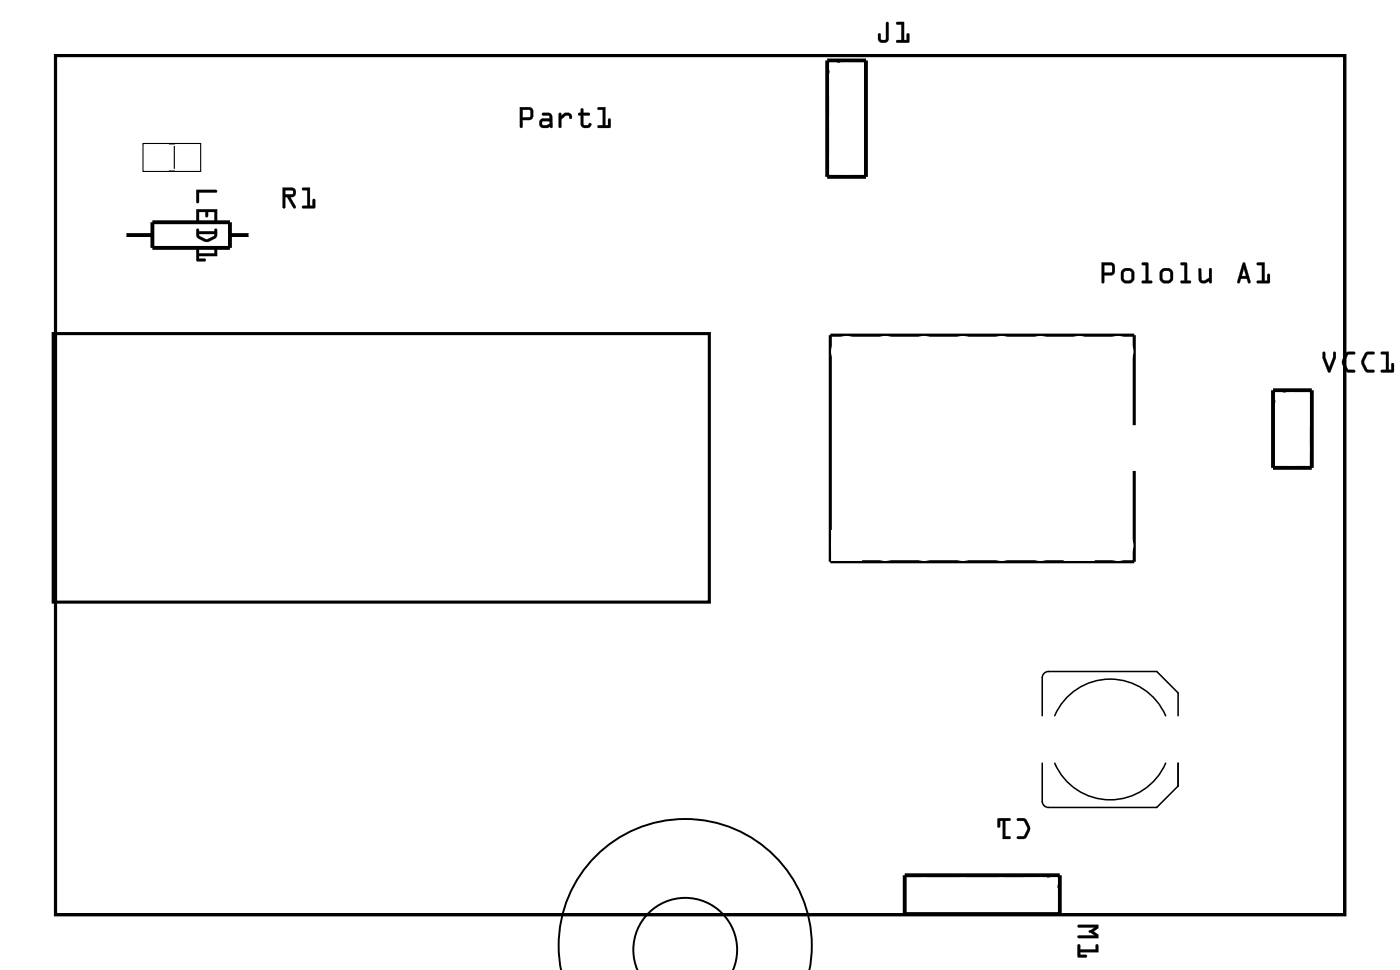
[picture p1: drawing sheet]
<svg xmlns="http://www.w3.org/2000/svg" width="92mm" height="63mm" viewBox="0 0 92 63" stroke-linecap="round" stroke-linejoin="round" font-family="sans-serif">
<path d="M3.6 3.6h84.5v56.3h-84.5zM3.5 21.8h43v17.6h-43zM74.3 27.8v-5.9h-19.9v14.9h19.9v-6" fill="none" stroke="#000" stroke-width=".2"/>
<g fill="#000">
<path d="M3.6 3.6h84.5v56.3h-84.5zM3.6 3.6v56.3h84.5v-56.3z"/>
<path d="M12.9 12.4h1.2l.1 .1-.1 .1h-1.1v.6v.1l-.1-.1zM12.9 13.7h1.3v.8h-.1l-.1-.6h-.4v.3h-.1v-.3h-.5v.6l-.1 .1zM12.9 15h.1v.1h1l.1-.1h.1v.5a.8 .8 0 0 1-1.2 .1l-.1-.1zM13 15.3l.1 .2 .4 .2 .5-.3v-.1zM12.9 16.3h.1v.3h1l.1-.3 .1-.1v.6h-1.2v.1h.4l.1 .2h-.6z"/>
<path d="M12.9 12.4h1.2a.1 .1 0 0 1 .1 .1 .1 .1 0 0 1-.1 .1h-1.1v.6a.1 .1 0 0 1-.1 .1 .1 .1 0 0 1 0-.1zM12.9 12.4v.8l.1 .1v-.1v-.6h1.1l.1-.1-.1-.1zM12.9 13.7h1.3v.8a.1 .1 0 0 1-.1 .1 .1 .1 0 0 1-.1-.1v-.6h-.4v.2a.1 .1 0 0 1-.1 .1 .1 .1 0 0 1-.1-.1l.1-.2h-.5v.6a.1 .1 0 0 1-.1 .1 .1 .1 0 0 1 0-.1zM12.9 13.7v.9l.1-.1v-.6h.5v.3h.1v-.3h.5v.6h.1v-.8zM12.9 15h.1v.1h1a.1 .1 0 0 1 .1-.1 .1 .1 0 0 1 .1 .1l-.1 .5-.6 .2-.6-.3zM12.9 15v.5l.5 .3h.3l.5-.3v-.5h-.1v.2h-1.1v-.2zM13 15.3l.1 .2 .4 .2 .5-.2v-.2zM13 15.3h1.1v.1l-.6 .3-.4-.2zM12.9 16.3h.1v.3h1v-.3a.1 .1 0 0 1 .1-.1 .1 .1 0 0 1 .1 .1v.5h-1.2v.1h.4a.1 .1 0 0 1 .1 .1 .1 .1 0 0 1-.1 .1h-.5zM12.9 16.3v.8h.6l-.1-.2h-.4v-.1h1.2v-.5h-.1v.3h-1.1v-.3z"/>
<path d="M18.5 12.3h.6a.32 .32 0 0 1 .3 .3 .32 .32 0 0 1-.4 .3l.4 .6a.1 .1 0 0 1-.1 .1 .1 .1 0 0 1-.1 0l-.4-.7h-.1v.7a.1 .1 0 0 1-.1 .1 .1 .1 0 0 1-.1-.1zM18.5 12.3l.1 1.3h.1v-.7h.1l.4 .7h.2l-.4-.7a.31 .31 0 0 0 .4-.2 .31 .31 0 0 0-.3-.4zM18.7 12.5v.2h.5l-.1-.2zM18.7 12.4l.5 .1v.2h-.5zM19.8 12.3h.5v1.2h.2v-.4a.1 .1 0 0 1 .1-.1 .1 .1 0 0 1 .1 .1l-.1 .5-.7 .1a.1 .1 0 0 1-.1-.1 .1 .1 0 0 1 .1-.1h.2v-1h-.3zM19.8 12.3v.1h.3v1.1h-.3v.1h.8v-.6l-.1 .1v.4h-.2v-1.2z"/>
<path d="M18.5 12.3h.6a.31 .31 0 0 1 .3 .3 .31 .31 0 0 1-.4 .3l.4 .7h-.2l-.4-.7h-.1v.7h-.1zM18.7 12.5v.2h.5v-.2zM19.8 12.3h.5v1.2h.2v-.4l.1-.1v.6h-.8v-.1h.3v-1h-.3z"/>
<path d="M34.1 7h.7l.1 .3v.5l-.7 .1v.4a.1 .1 0 0 1 0 .1 .1 .1 0 0 1-.1-.1zM34.1 7v1.3v.1l.1-.1v-.5h.6l.1-.5-.1-.3zM34.2 7.2v.5l.5-.1v-.4zM34.2 7.2h.5v.5h-.5zM35.5 7.4h.4l.2 .1 .1 .8a.09 .09 0 0 1-.1 .1 .09 .09 0 0 1-.1-.1l-.4 .1a.32 .32 0 0 1-.3-.3 .32 .32 0 0 1 .3-.4l.4 .1v-.2h-.4zM35.5 7.4l.1 .1 .4 .1v.2h-.4a.31 .31 0 0 0-.3 .3 .31 .31 0 0 0 .3 .3l.4-.1h.2v-.7l-.2-.2zM35.5 8l.1 .2h.2l.2-.1v-.2zM35.5 8l.5-.1v.2l-.2 .1h-.2zM36.6 7.4h.2v.2l.2-.2a.33 .33 0 0 1 .3 0 .33 .33 0 0 1 .2 .3 .14 .14 0 0 1-.2 .1 .14 .14 0 0 1-.1-.2h-.1l-.3 .2v.5a.1 .1 0 0 1-.1 .1 .1 .1 0 0 1-.1-.1zM36.6 7.4l.1 1 .1-.1v-.5l.3-.2h.1l.2 .2a.23 .23 0 0 0 0-.3 .23 .23 0 0 0-.2-.1h-.2l-.2 .2-.1-.2zM38.1 7.1h.1v.3h.4a.1 .1 0 0 1 .1 .1 .1 .1 0 0 1-.1 .1h-.4v.5l.3 .1 .1-.1h.1a.21 .21 0 0 1 0 .2 .21 .21 0 0 1-.2 .1h-.3l-.1-.2-.1-.6a.1 .1 0 0 1-.1-.1 .1 .1 0 0 1 .1-.1zM38.1 7.1v.3l-.2 .1 .2 .1v.5a.37 .37 0 0 0 .3 .3 .37 .37 0 0 0 .3-.2v-.1l-.2 .1h-.3v-.6l.4-.1v-.1h-.4v-.3zM39.2 7h.5v1.2h.1v-.4a.1 .1 0 0 1 .1-.1 .1 .1 0 0 1 .1 .1v.6h-.8a.1 .1 0 0 1-.1-.1 .1 .1 0 0 1 .1-.1h.3v-1h-.3zM39.2 7v.2h.3v1h-.3v.1l.8 .1v-.6h-.1l-.1 .4h-.1v-1.2z"/>
<path d="M34.1 7h.7l.1 .3v.5l-.7 .1v.4l-.1 .1v-.1zM34.2 7.2v.5h.5v-.5zM35.5 7.4h.5l.2 .2v.8l-.2-.1-.4 .1a.31 .31 0 0 1-.3-.3 .31 .31 0 0 1 .3-.3h.4v-.2h-.4zM35.5 8l.1 .2h.2l.2-.1v-.2zM36.6 7.4h.2v.2l.2-.2a.33 .33 0 0 1 .3 0 .33 .33 0 0 1 .2 .3 .12 .12 0 0 1-.2 0 .12 .12 0 0 1 0-.1h-.2l-.3 .2v.5l-.1 .1zM38.1 7.1h.1v.3h.4l.1 .1-.1 .1h-.4v.6h.3l.2-.1a.35 .35 0 0 1-.3 .3 .35 .35 0 0 1-.4-.3v-.5l-.1-.1 .1-.1zM39.2 7h.5v1.2h.1v-.4h.2v.6l-.9-.1 .1-.1h.3v-1h-.3z"/>
<path d="M58.1 1.5h.1v1a.37 .37 0 0 1-.3 .3 .37 .37 0 0 1-.4-.3v-.2a.1 .1 0 0 1 .1-.1 .1 .1 0 0 1 .1 .1v.3h.3zM58.1 1.5l-.1 1.1h-.3l-.1-.4h-.1v.3a.35 .35 0 0 0 .4 .3 .35 .35 0 0 0 .3-.3v-1zM58.7 1.5l.5-.1v1.2h.2v-.3a.1 .1 0 0 1 .1-.1 .1 .1 0 0 1 .1 .1v.5h-.8a.1 .1 0 0 1-.1-.1 .1 .1 0 0 1 .1-.1h.3v-1h-.3zM58.7 1.5l.1 .1h.3v1h-.3l-.1 .1 .8 .1v-.6h-.1v.4h-.2v-1.2z"/>
<path d="M58.1 1.5h.1v1a.36 .36 0 0 1-.3 .3 .36 .36 0 0 1-.4-.3v-.3h.1h.1v.4h.3zM58.7 1.5l.5-.1v1.2h.2v-.4h.1v.6l-.8-.1 .1-.1h.3v-1h-.3z"/>
<path d="M72.2 17.2h.7l.1 .2v.6h-.7l.1 .5a.1 .1 0 0 1-.1 .1 .1 .1 0 0 1-.1-.1zM72.2 17.2v1.3h.1v-.5l.7-.1v-.5l-.1-.2zM72.3 17.4v.5l.5-.1v-.4zM72.3 17.4h.5v.4l-.5 .1zM73.4 18a.51 .51 0 0 1 1 0 .51 .51 0 0 1-1 0zM73.4 18a.5 .5 0 0 0 1 0 .5 .5 0 0 0-1 0zM73.6 17.8l.1 .5 .1 .1 .3-.1v-.5l-.3-.1zM73.6 17.8l.4-.1 .1 .1v.4v.2h-.3l-.2-.1zM74.8 17.2h.4v1.2h.2a.1 .1 0 0 1 .1 .1 .1 .1 0 0 1-.1 .1h-.5a.1 .1 0 0 1-.1-.1 .1 .1 0 0 1 .1-.1h.2v-1h-.3zM74.8 17.2l.1 .1 .2 .1v1h-.2l-.1 .1h.6l.1-.1h-.3v-1.2zM75.9 18a.51 .51 0 0 1 1 0 .51 .51 0 0 1-1 0zM76 18a.49 .49 0 0 0 .9 0 .49 .49 0 0 0-.9 0zM76.2 17.8v.5l.1 .1 .3-.1v-.5l-.3-.1zM76.2 17.8l.3-.1 .2 .1v.4l-.1 .2h-.3l-.1-.1zM77.4 17.2h.4v1.2h.1a.1 .1 0 0 1 .1 .1 .1 .1 0 0 1-.1 .1h-.5a.1 .1 0 0 1-.1-.1 .1 .1 0 0 1 .1-.1h.2v-1h-.2zM77.4 17.2v.1l.2 .1v1h-.2v.1h.6v-.1h-.2v-1.2zM78.5 17.6h.2v.7l.1 .1 .4-.2v-.6a.1 .1 0 0 1 .1-.1 .1 .1 0 0 1 .1 .1v.9a.1 .1 0 0 1-.1 0 .1 .1 0 0 1-.1-.1 .39 .39 0 0 1-.7-.1zM78.6 17.6l-.1 .7a.32 .32 0 0 0 .5 .2l.2-.1 .1 .1h.1v-.9h-.2v.6l-.4 .2-.1-.1v-.7zM81.4 17.2h.2l.3 1.3h-.1l-.1-.3h-.4l-.1 .3h-.1zM81.4 17.2l-.3 1.3h.1l.1-.3h.4l.1 .3h.1l-.3-1.3zM81.5 17.6l-.1 .5h.2zM81.5 17.6l.1 .5h-.3zM82.3 17.2h.6v1.2h.1v-.4a.1 .1 0 0 1 .1-.1 .1 .1 0 0 1 .1 .1v.5l-.8 .1a.1 .1 0 0 1-.1-.1 .1 .1 0 0 1 .1-.1h.3v-1h-.3zM82.4 17.2v.1l.3 .1v1h-.3l-.1 .1h.8v-.6l-.1 .1v.4h-.2l.1-1.2z"/>
<path d="M72.2 17.2h.7l.1 .2v.5l-.7 .1v.5h-.1zM72.3 17.4v.5l.5-.1v-.4zM73.4 18a.5 .5 0 0 1 1 0 .5 .5 0 0 1-1 0zM73.6 17.8v.5l.2 .1 .2-.1 .1-.1v-.4l-.1-.1zM74.8 17.2h.4v1.2h.3l-.1 .1h-.6l.1-.1h.2v-1h-.2zM75.9 18a.5 .5 0 0 1 1 0 .5 .5 0 0 1-1 0zM76.2 17.8v.5l.1 .1 .3-.1 .1-.1v-.4l-.2-.1zM77.4 17.2h.4v1.2h.2v.1h-.7l.1-.1h.2v-1h-.2zM78.5 17.6h.2v.7l.1 .1 .4-.2v-.6h.2v.9h-.2v-.1a.38 .38 0 0 1-.4 .2 .38 .38 0 0 1-.3-.3zM81.4 17.2h.2l.3 1.3h-.1l-.1-.3h-.4l-.1 .3h-.1zM81.5 17.6l-.1 .5h.2zM82.4 17.2h.5v1.2h.1v-.4l.1-.1v.6h-.8l.1-.1h.3v-1h-.3z"/>
<path d="M86.7 23l.1 .1v.3l.3 .7 .2-.7v-.3a.1 .1 0 0 1 .1-.1 .1 .1 0 0 1 .1 .1v.3l-.4 1-.5-1zM86.7 23.1l-.1 .3 .4 .9 .1 .1 .4-1v-.3h-.1v.3l-.3 .7-.3-.7v-.3zM88.2 23.1l.5-.1a.1 .1 0 0 1 .1 .1 .1 .1 0 0 1-.1 .1h-.4l-.2 .5 .2 .5h.4a.1 .1 0 0 1 .1 .1 .1 .1 0 0 1-.1 .1h-.5l-.2-.5-.1-.3zM88.2 23.1l-.2 .4a.83 .83 0 0 0 .3 .9h.4l.1-.1-.1-.1h-.4l-.2-.4v-.2l.2-.4h.4l.1-.1-.1-.1h-.3zM89.4 23.1l.6-.1a.1 .1 0 0 1 .1 .1 .1 .1 0 0 1-.1 .1h-.4l-.2 .5 .2 .5h.4a.1 .1 0 0 1 .1 .1 .1 .1 0 0 1-.1 .1h-.5l-.3-.5v-.3zM89.5 23.1l-.3 .4a.83 .83 0 0 0 .4 .9h.4v-.1v-.1h-.4l-.2-.4v-.2l.2-.4h.4v-.1v-.1h-.4zM90.5 23h.5v1.2h.2l-.1-.3a.1 .1 0 0 1 .1-.1 .1 .1 0 0 1 .1 .1v.5h-.8a.1 .1 0 0 1 0-.1 .1 .1 0 0 1 0-.1h.3v-1h-.3zM90.5 23.1v.1h.3v1h-.3v.1l.8 .1v-.6h-.1v.4h-.2v-1.2z"/>
<path d="M86.7 23.1h.1v.3l.3 .7 .2-.7v-.3h.2v.3l-.4 1-.1-.1-.4-.9zM88.2 23.1l.2-.1 .4 .1-.1 .1h-.4l-.2 .5 .2 .5h.4l.1 .1-.1 .1a.6 .6 0 0 1-.8-.6l.1-.3zM89.4 23.1l.2-.1 .5 .1-.1 .1h-.4l-.2 .5 .2 .5h.4l.1 .1-.1 .1a.6 .6 0 0 1-.8-.6v-.3zM90.5 23.1l.5-.1v1.2h.2v-.4h.1v.6l-.8-.1v-.1h.3v-1h-.3z"/>
<path d="M66.6 53.6h.1a.6 .6 0 0 1 .8 .6l-.1 .2-.2 .4-.5 .1v-.1l.4-.1 .2-.5-.2-.5h-.4zM65.4 53.6h.8v.1h-.3v1l.3 .1v.1h-.5v-1.2h-.2v.4l-.1 .1z"/>
<path d="M66.6 53.6h.6l.3 .6-.3 .6-.5 .1a.1 .1 0 0 1-.1-.1 .1 .1 0 0 1 .1-.1h.4l.2-.5-.2-.4-.4-.1zM66.6 53.6l.1 .1h.4l.2 .5-.2 .5-.4 .1-.1 .1h.6l.2-.5a.83 .83 0 0 0-.3-.8zM65.4 53.6h.7a.1 .1 0 0 1 .1 0 .1 .1 0 0 1-.1 .1h-.2v1h.2a.1 .1 0 0 1 .1 .1 .1 .1 0 0 1-.1 .1h-.4v-1.2h-.2v.4a.1 .1 0 0 1-.1 .1 .1 .1 0 0 1-.1-.1zM65.4 53.6v.6l.1-.1v-.4h.2v1.2h.5v-.1h-.3v-1.1h.3v-.1z"/>
<path d="M70.6 60.6l1.4-.1v.3l-.3 .2 .3 .2v.2h-1.4l.1-.2h1l-.2-.1a.11 .11 0 0 1-.2-.1 .11 .11 0 0 1 .2-.1l.2-.2h-1zM70.6 61.8l.2 .1v.3h1v-.3l.1-.1 .1 .5h-1.2v.2h.4v.1l-.6 .1z"/>
<path d="M70.6 60.6l1.4-.1v.3l-.3 .2 .3 .2v.2h-1.3a.1 .1 0 0 1-.1-.1 .1 .1 0 0 1 .1-.1h1l-.2-.1a.11 .11 0 0 1-.2-.1 .11 .11 0 0 1 .2-.1l.2-.2h-1h-.1zM70.6 60.6l.1 .1h1l-.4 .3 .4 .2h-1l-.1 .1 .1 .1h1.3v-.2l-.4-.2 .4-.2v-.3zM70.6 61.8l.2 .1v.3h1v-.3a.1 .1 0 0 1 .1-.1 .1 .1 0 0 1 .1 .1v.4h-1.2v.2h.3a.1 .1 0 0 1 .1 .1 .1 .1 0 0 1-.1 .1l-.5-.1zM70.6 61.8l.1 .9 .5-.1v-.1h-.4v-.2h1.2l-.1-.5-.1 .1v.3h-1v-.3z"/>
</g>
<path d="M8.2 15.4h1.8M10 14.5h5.1v1.7h-5.1zM15.1 15.4h1.3M54.2 4h2.5v7.6h-2.5zM83.4 25.5h2.5v5.1h-2.5zM59.3 57.3h10.1v2.5h-10.1z" fill="none" stroke="#000" stroke-width=".25"/>
<path d="M55.1 4l-.9 .8M84.3 25.5l-.9 .9M68.5 57.3l.9 .9M36.8 63.5a8.3 8.3 0 0 1 8.1-9.9 8.3 8.3 0 0 1 8.1 9.9M41.8 63.5a3.4 3.4 0 0 1 3.1-4.7 3.4 3.4 0 0 1 3.1 4.7" fill="none" stroke="#000" stroke-width=".13"/>
<path d="M9.4 9.4h3.7v1.8h-3.7zM11.4 9.6v1.5M68.3 50v2.5M68.3 52.5v.2l.4 .2M68.7 44h7.1l1.4 1.4v1.5M68.7 44l-.4 .2v.2v2.5M69.1 46.9a4 4 0 0 1 3.6-2.4 4 4 0 0 1 3.7 2.4M76.4 50a4 4 0 0 1-3.7 2.4 4 4 0 0 1-3.6-2.4M77.2 50v1.5l-1.4 1.4h-7.1" fill="none" stroke="#000" stroke-width=".1"/>
<path d="M67.4 57.8h1.5v1.5h-1.5z" fill="#fff"/>
<path d="M67.4 57.8h1.5v1.5h-1.5z" fill="none" stroke="#fff" stroke-width=".76" stroke-linecap="butt"/>
<circle cx="68.2" cy="58.6" r=".74" fill="#fff"/>
<circle cx="68.2" cy="58.6" r=".74" fill="none" stroke="#fff" stroke-width=".76" stroke-linecap="butt"/>
<circle cx="65.6" cy="58.6" r=".74" fill="#fff"/>
<circle cx="65.6" cy="58.6" r=".74" fill="none" stroke="#fff" stroke-width=".76" stroke-linecap="butt"/>
<circle cx="63.1" cy="58.6" r=".74" fill="#fff"/>
<circle cx="63.1" cy="58.6" r=".74" fill="none" stroke="#fff" stroke-width=".76" stroke-linecap="butt"/>
<circle cx="60.5" cy="58.6" r=".74" fill="#fff"/>
<circle cx="60.5" cy="58.6" r=".74" fill="none" stroke="#fff" stroke-width=".76" stroke-linecap="butt"/>
<path d="M54.8 35.1h1.3v1.2h-1.3z" fill="#fff"/>
<path d="M54.8 35.1h1.3v1.2h-1.3z" fill="none" stroke="#fff" stroke-width=".76" stroke-linecap="butt"/>
<path d="M70.1 35.1h1.2v1.2h-1.2z" fill="#fff"/>
<path d="M70.1 35.1h1.2v1.2h-1.2z" fill="none" stroke="#fff" stroke-width=".76" stroke-linecap="butt"/>
<circle cx="73.2" cy="23" r=".64" fill="#fff"/>
<circle cx="73.2" cy="23" r=".64" fill="none" stroke="#fff" stroke-width=".76" stroke-linecap="butt"/>
<circle cx="73.2" cy="35.7" r=".64" fill="#fff"/>
<circle cx="73.2" cy="35.7" r=".64" fill="none" stroke="#fff" stroke-width=".76" stroke-linecap="butt"/>
<circle cx="70.7" cy="23" r=".64" fill="#fff"/>
<circle cx="70.7" cy="23" r=".64" fill="none" stroke="#fff" stroke-width=".76" stroke-linecap="butt"/>
<circle cx="70.7" cy="35.7" r=".64" fill="#fff"/>
<circle cx="70.7" cy="35.7" r=".64" fill="none" stroke="#fff" stroke-width=".76" stroke-linecap="butt"/>
<circle cx="68.2" cy="23" r=".64" fill="#fff"/>
<circle cx="68.2" cy="23" r=".64" fill="none" stroke="#fff" stroke-width=".76" stroke-linecap="butt"/>
<circle cx="68.2" cy="35.7" r=".64" fill="#fff"/>
<circle cx="68.2" cy="35.7" r=".64" fill="none" stroke="#fff" stroke-width=".76" stroke-linecap="butt"/>
<circle cx="65.6" cy="23" r=".64" fill="#fff"/>
<circle cx="65.6" cy="23" r=".64" fill="none" stroke="#fff" stroke-width=".76" stroke-linecap="butt"/>
<circle cx="65.6" cy="35.7" r=".64" fill="#fff"/>
<circle cx="65.6" cy="35.7" r=".64" fill="none" stroke="#fff" stroke-width=".76" stroke-linecap="butt"/>
<circle cx="63.1" cy="23" r=".64" fill="#fff"/>
<circle cx="63.1" cy="23" r=".64" fill="none" stroke="#fff" stroke-width=".76" stroke-linecap="butt"/>
<circle cx="63.1" cy="35.7" r=".64" fill="#fff"/>
<circle cx="63.1" cy="35.7" r=".64" fill="none" stroke="#fff" stroke-width=".76" stroke-linecap="butt"/>
<circle cx="60.5" cy="23" r=".64" fill="#fff"/>
<circle cx="60.5" cy="23" r=".64" fill="none" stroke="#fff" stroke-width=".76" stroke-linecap="butt"/>
<circle cx="60.5" cy="35.7" r=".64" fill="#fff"/>
<circle cx="60.5" cy="35.7" r=".64" fill="none" stroke="#fff" stroke-width=".76" stroke-linecap="butt"/>
<circle cx="58" cy="23" r=".64" fill="#fff"/>
<circle cx="58" cy="23" r=".64" fill="none" stroke="#fff" stroke-width=".76" stroke-linecap="butt"/>
<circle cx="58" cy="35.7" r=".64" fill="#fff"/>
<circle cx="58" cy="35.7" r=".64" fill="none" stroke="#fff" stroke-width=".76" stroke-linecap="butt"/>
<circle cx="55.5" cy="23" r=".64" fill="#fff"/>
<circle cx="55.5" cy="23" r=".64" fill="none" stroke="#fff" stroke-width=".76" stroke-linecap="butt"/>
<circle cx="55.5" cy="35.7" r=".64" fill="#fff"/>
<circle cx="55.5" cy="35.7" r=".64" fill="none" stroke="#fff" stroke-width=".76" stroke-linecap="butt"/>
<circle cx="42.8" cy="23" r=".67" fill="#fff"/>
<circle cx="42.8" cy="23" r=".67" fill="none" stroke="#fff" stroke-width=".69" stroke-linecap="butt"/>
<path d="M42.1 22.3h1.3v1.4h-1.3z" fill="#fff"/>
<path d="M42.1 22.3h1.3v1.4h-1.3z" fill="none" stroke="#fff" stroke-width=".69" stroke-linecap="butt"/>
<circle cx="40.2" cy="23" r=".67" fill="#fff"/>
<circle cx="40.2" cy="23" r=".67" fill="none" stroke="#fff" stroke-width=".69" stroke-linecap="butt"/>
<circle cx="37.7" cy="23" r=".67" fill="#fff"/>
<circle cx="37.7" cy="23" r=".67" fill="none" stroke="#fff" stroke-width=".69" stroke-linecap="butt"/>
<circle cx="35.1" cy="23" r=".67" fill="#fff"/>
<circle cx="35.1" cy="23" r=".67" fill="none" stroke="#fff" stroke-width=".69" stroke-linecap="butt"/>
<circle cx="32.6" cy="23" r=".67" fill="#fff"/>
<circle cx="32.6" cy="23" r=".67" fill="none" stroke="#fff" stroke-width=".69" stroke-linecap="butt"/>
<circle cx="30.1" cy="23" r=".67" fill="#fff"/>
<circle cx="30.1" cy="23" r=".67" fill="none" stroke="#fff" stroke-width=".69" stroke-linecap="butt"/>
<circle cx="27.5" cy="23" r=".67" fill="#fff"/>
<circle cx="27.5" cy="23" r=".67" fill="none" stroke="#fff" stroke-width=".69" stroke-linecap="butt"/>
<circle cx="25" cy="23" r=".67" fill="#fff"/>
<circle cx="25" cy="23" r=".67" fill="none" stroke="#fff" stroke-width=".69" stroke-linecap="butt"/>
<circle cx="22.4" cy="23" r=".67" fill="#fff"/>
<circle cx="22.4" cy="23" r=".67" fill="none" stroke="#fff" stroke-width=".69" stroke-linecap="butt"/>
<circle cx="19.9" cy="23" r=".67" fill="#fff"/>
<circle cx="19.9" cy="23" r=".67" fill="none" stroke="#fff" stroke-width=".69" stroke-linecap="butt"/>
<circle cx="17.4" cy="23" r=".67" fill="#fff"/>
<circle cx="17.4" cy="23" r=".67" fill="none" stroke="#fff" stroke-width=".69" stroke-linecap="butt"/>
<circle cx="14.8" cy="23" r=".67" fill="#fff"/>
<circle cx="14.8" cy="23" r=".67" fill="none" stroke="#fff" stroke-width=".69" stroke-linecap="butt"/>
<circle cx="12.3" cy="23" r=".67" fill="#fff"/>
<circle cx="12.3" cy="23" r=".67" fill="none" stroke="#fff" stroke-width=".69" stroke-linecap="butt"/>
<circle cx="9.7" cy="23" r=".67" fill="#fff"/>
<circle cx="9.7" cy="23" r=".67" fill="none" stroke="#fff" stroke-width=".69" stroke-linecap="butt"/>
<circle cx="7.2" cy="23" r=".67" fill="#fff"/>
<circle cx="7.2" cy="23" r=".67" fill="none" stroke="#fff" stroke-width=".69" stroke-linecap="butt"/>
<circle cx="42.8" cy="38.2" r=".67" fill="#fff"/>
<circle cx="42.8" cy="38.2" r=".67" fill="none" stroke="#fff" stroke-width=".69" stroke-linecap="butt"/>
<circle cx="40.2" cy="38.2" r=".67" fill="#fff"/>
<circle cx="40.2" cy="38.2" r=".67" fill="none" stroke="#fff" stroke-width=".69" stroke-linecap="butt"/>
<circle cx="37.7" cy="38.2" r=".67" fill="#fff"/>
<circle cx="37.7" cy="38.2" r=".67" fill="none" stroke="#fff" stroke-width=".69" stroke-linecap="butt"/>
<circle cx="35.1" cy="38.2" r=".67" fill="#fff"/>
<circle cx="35.1" cy="38.2" r=".67" fill="none" stroke="#fff" stroke-width=".69" stroke-linecap="butt"/>
<circle cx="32.6" cy="38.2" r=".67" fill="#fff"/>
<circle cx="32.6" cy="38.2" r=".67" fill="none" stroke="#fff" stroke-width=".69" stroke-linecap="butt"/>
<circle cx="30.1" cy="38.2" r=".67" fill="#fff"/>
<circle cx="30.1" cy="38.2" r=".67" fill="none" stroke="#fff" stroke-width=".69" stroke-linecap="butt"/>
<circle cx="27.5" cy="38.2" r=".67" fill="#fff"/>
<circle cx="27.5" cy="38.2" r=".67" fill="none" stroke="#fff" stroke-width=".69" stroke-linecap="butt"/>
<circle cx="25" cy="38.2" r=".67" fill="#fff"/>
<circle cx="25" cy="38.2" r=".67" fill="none" stroke="#fff" stroke-width=".69" stroke-linecap="butt"/>
<circle cx="22.4" cy="38.2" r=".67" fill="#fff"/>
<circle cx="22.4" cy="38.2" r=".67" fill="none" stroke="#fff" stroke-width=".69" stroke-linecap="butt"/>
<circle cx="19.9" cy="38.2" r=".67" fill="#fff"/>
<circle cx="19.9" cy="38.2" r=".67" fill="none" stroke="#fff" stroke-width=".69" stroke-linecap="butt"/>
<circle cx="17.4" cy="38.2" r=".67" fill="#fff"/>
<circle cx="17.4" cy="38.2" r=".67" fill="none" stroke="#fff" stroke-width=".69" stroke-linecap="butt"/>
<circle cx="14.8" cy="38.2" r=".67" fill="#fff"/>
<circle cx="14.8" cy="38.2" r=".67" fill="none" stroke="#fff" stroke-width=".69" stroke-linecap="butt"/>
<circle cx="12.3" cy="38.2" r=".67" fill="#fff"/>
<circle cx="12.3" cy="38.2" r=".67" fill="none" stroke="#fff" stroke-width=".69" stroke-linecap="butt"/>
<circle cx="9.7" cy="38.2" r=".67" fill="#fff"/>
<circle cx="9.7" cy="38.2" r=".67" fill="none" stroke="#fff" stroke-width=".69" stroke-linecap="butt"/>
<circle cx="7.2" cy="38.2" r=".67" fill="#fff"/>
<circle cx="7.2" cy="38.2" r=".67" fill="none" stroke="#fff" stroke-width=".69" stroke-linecap="butt"/>
<path d="M54.7 4.5h1.5v1.5h-1.5z" fill="#fff"/>
<path d="M54.7 4.5h1.5v1.5h-1.5z" fill="none" stroke="#fff" stroke-width=".76" stroke-linecap="butt"/>
<circle cx="55.5" cy="5.2" r=".74" fill="#fff"/>
<circle cx="55.5" cy="5.2" r=".74" fill="none" stroke="#fff" stroke-width=".76" stroke-linecap="butt"/>
<circle cx="55.5" cy="7.8" r=".74" fill="#fff"/>
<circle cx="55.5" cy="7.8" r=".74" fill="none" stroke="#fff" stroke-width=".76" stroke-linecap="butt"/>
<circle cx="55.5" cy="10.3" r=".74" fill="#fff"/>
<circle cx="55.5" cy="10.3" r=".74" fill="none" stroke="#fff" stroke-width=".76" stroke-linecap="butt"/>
<circle cx="49.6" cy="45.9" r=".68" fill="#fff"/>
<circle cx="49.6" cy="45.9" r=".68" fill="none" stroke="#fff" stroke-width=".51"/>
<circle cx="44.9" cy="45.9" r=".68" fill="#fff"/>
<circle cx="44.9" cy="45.9" r=".68" fill="none" stroke="#fff" stroke-width=".51"/>
<circle cx="40.2" cy="45.9" r=".68" fill="#fff"/>
<circle cx="40.2" cy="45.9" r=".68" fill="none" stroke="#fff" stroke-width=".51"/>
<circle cx="49.6" cy="45.9" r=".68" fill="#fff"/>
<circle cx="49.6" cy="45.9" r=".68" fill="none" stroke="#fff" stroke-width=".51"/>
<circle cx="44.9" cy="45.9" r=".68" fill="#fff"/>
<circle cx="44.9" cy="45.9" r=".68" fill="none" stroke="#fff" stroke-width=".51"/>
<circle cx="40.2" cy="45.9" r=".68" fill="#fff"/>
<circle cx="40.2" cy="45.9" r=".68" fill="none" stroke="#fff" stroke-width=".51"/>
<path d="M11.6 9.6h1.4v1.5h-1.4z" fill="#fff"/>
<path d="M11.6 9.6h1.4v1.5h-1.4z" fill="none" stroke="#fff" stroke-width=".25"/>
<path d="M9.5 9.6h1.4v1.5h-1.4z" fill="#fff"/>
<path d="M9.5 9.6h1.4v1.5h-1.4z" fill="none" stroke="#fff" stroke-width=".25"/>
<circle cx="7.2" cy="15.4" r=".7" fill="#fff"/>
<circle cx="7.2" cy="15.4" r=".7" fill="none" stroke="#fff" stroke-width=".76" stroke-linecap="butt"/>
<circle cx="17.4" cy="15.4" r=".7" fill="#fff"/>
<circle cx="17.4" cy="15.4" r=".7" fill="none" stroke="#fff" stroke-width=".76" stroke-linecap="butt"/>
<path d="M73.8 47.6h4v1.6h-4z" fill="#fff"/>
<path d="M73.8 47.6h4v1.6h-4z" fill="none" stroke="#fff" stroke-width=".25"/>
<path d="M67.7 47.6h4v1.6h-4z" fill="#fff"/>
<path d="M67.7 47.6h4v1.6h-4z" fill="none" stroke="#fff" stroke-width=".25"/>
<path d="M83.9 26.1h1.5v1.5h-1.5z" fill="#fff"/>
<path d="M83.9 26.1h1.5v1.5h-1.5z" fill="none" stroke="#fff" stroke-width=".76" stroke-linecap="butt"/>
<circle cx="84.7" cy="26.8" r=".74" fill="#fff"/>
<circle cx="84.7" cy="26.8" r=".74" fill="none" stroke="#fff" stroke-width=".76" stroke-linecap="butt"/>
<circle cx="84.7" cy="29.4" r=".74" fill="#fff"/>
<circle cx="84.7" cy="29.4" r=".74" fill="none" stroke="#fff" stroke-width=".76" stroke-linecap="butt"/>
</svg>
